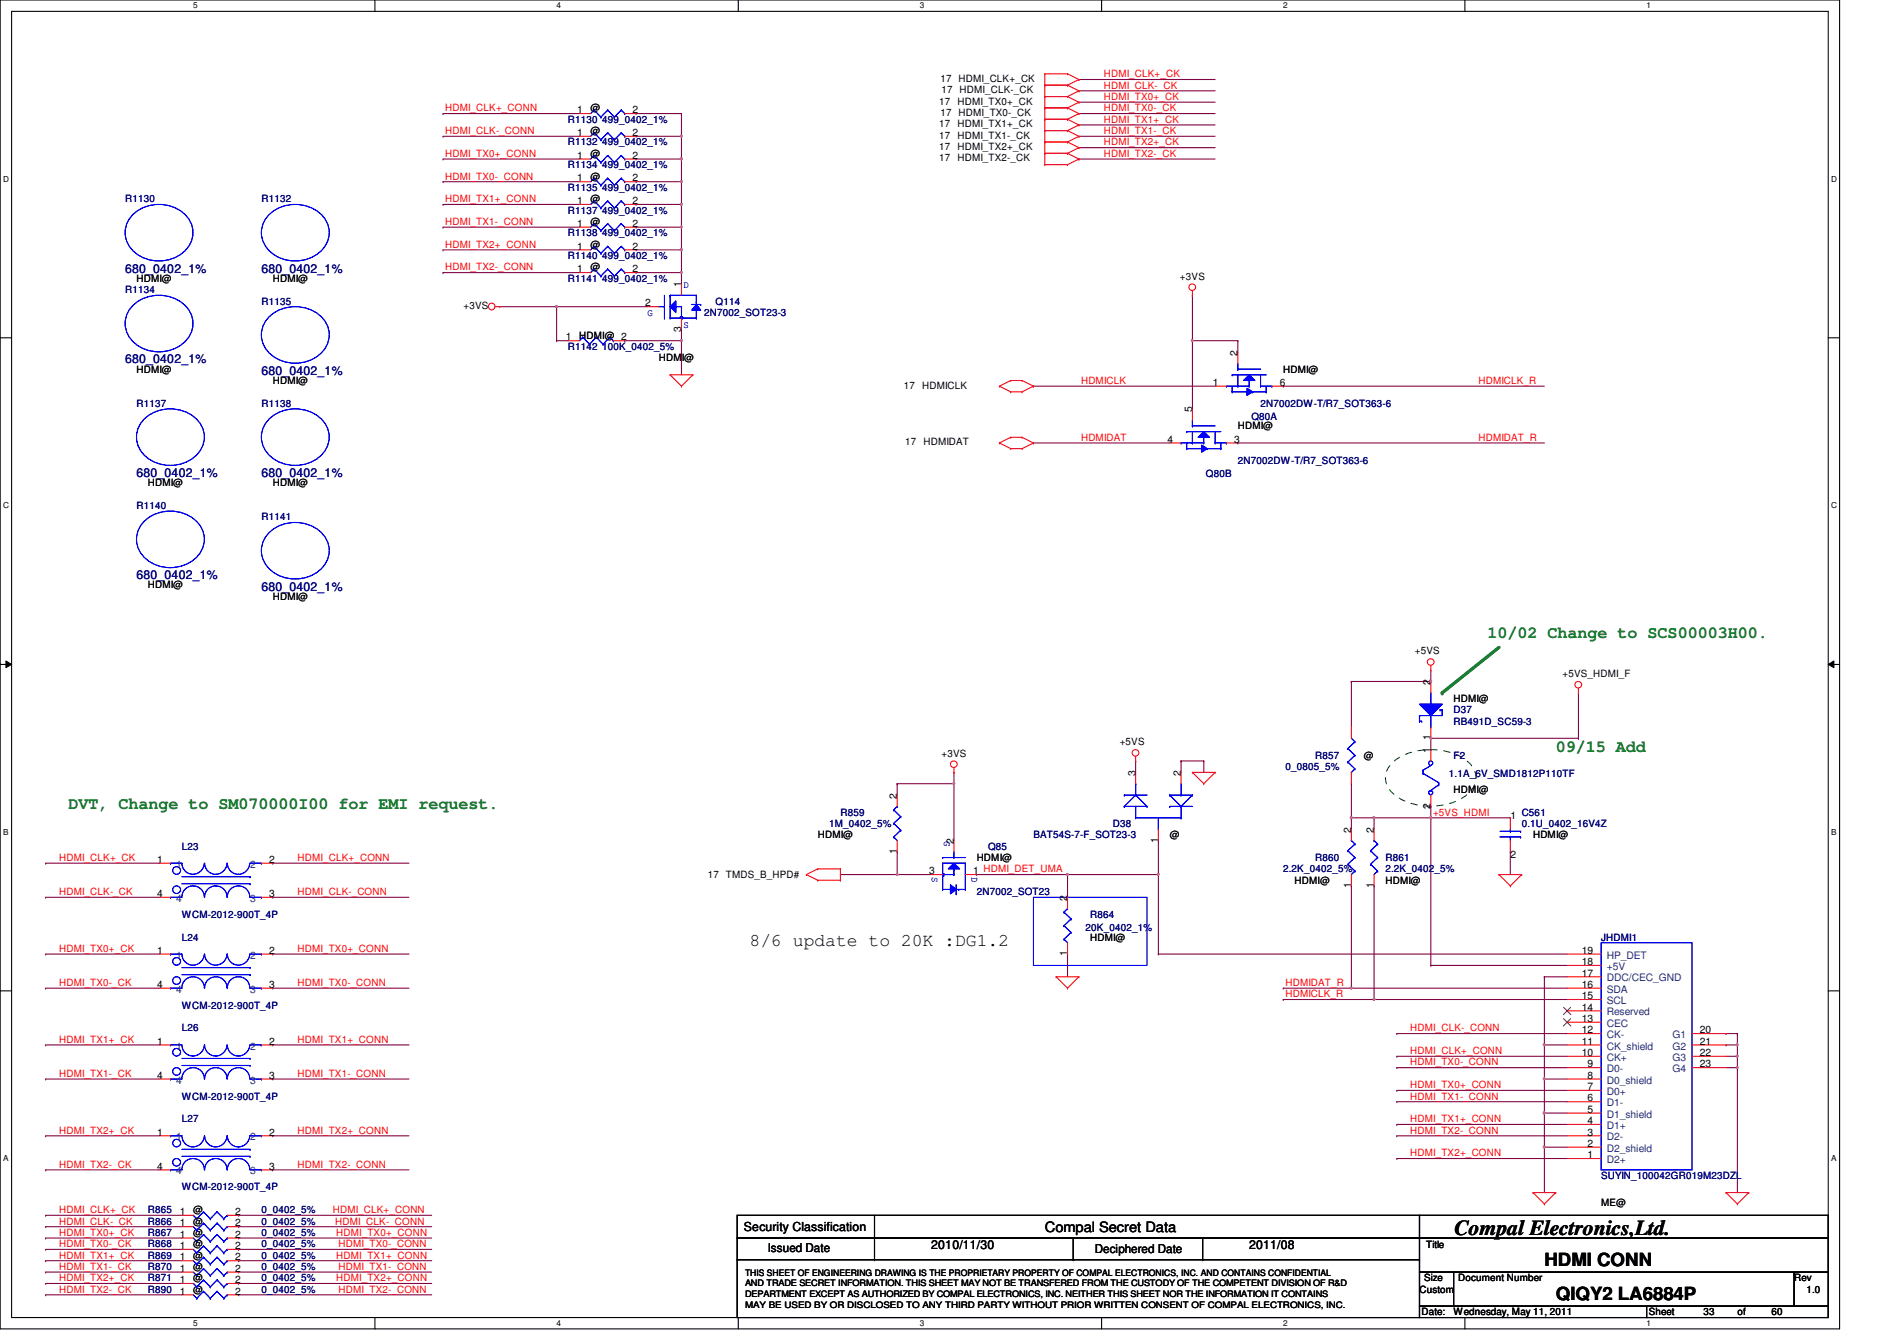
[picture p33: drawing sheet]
<svg xmlns="http://www.w3.org/2000/svg" width="297mm" height="210mm" viewBox="0 0 297 210" stroke-linecap="round" stroke-linejoin="round" font-family="sans-serif">
<defs><g id="words">
<text font-size="3.3" x="227.8" y="193.3">Compal Electronics,Ltd.</text>
<g font-size="2.8">
<text x="117.4" y="148">8/6 update to 20K :DG1.2</text>
<text x="241.8" y="198.2">HDMI CONN</text>
<text x="243.6" y="203.5">QIQY2 LA6884P</text>
</g>
<g font-size="2.6" fill="#008000">
<text x="232.9" y="99.9">10/02 Change to SCS00003H00.</text>
<text x="243.6" y="117.7">09/15 Add</text>
<text x="10.7" y="126.6">DVT, Change to SM070000I00 for EMI request.</text>
</g>
<text font-size="2.2" x="163.6" y="192.8">Compal Secret Data</text>
<g font-size="1.9" fill="#000080">
<text x="19.6" y="42.7">680_0402_1%</text>
<text x="40.9" y="42.7">680_0402_1%</text>
<text x="19.6" y="56.9">680_0402_1%</text>
<text x="40.9" y="58.7">680_0402_1%</text>
<text x="21.4" y="74.7">680_0402_1%</text>
<text x="40.9" y="74.7">680_0402_1%</text>
<text x="21.4" y="90.7">680_0402_1%</text>
<text x="40.9" y="92.4">680_0402_1%</text>
</g>
<g font-size="1.9">
<text x="116.5" y="192.7">Security Classification</text>
<text x="120.2" y="196">Issued Date</text>
<text x="145.8" y="195.6">2010/11/30</text>
<text x="171.4" y="196.2">Deciphered Date</text>
<text x="195.6" y="195.6">2011/08</text>
</g>
<g font-size="1.6" fill="#f00">
<text x="69.7" y="17.4">HDMI_CLK+_CONN</text>
<text x="172.8" y="13.9">HDMI_CLK-_CK</text>
<text x="172.8" y="15.7">HDMI_TX0+_CK</text>
<text x="172.8" y="17.4">HDMI_TX0-_CK</text>
<text x="172.8" y="12.1">HDMI_CLK+_CK</text>
<text x="69.7" y="21">HDMI_CLK-_CONN</text>
<text x="172.8" y="19.2">HDMI_TX1+_CK</text>
<text x="172.8" y="21">HDMI_TX1-_CK</text>
<text x="172.8" y="22.8">HDMI_TX2+_CK</text>
<text x="69.7" y="24.6">HDMI_TX0+_CONN</text>
<text x="69.7" y="28.1">HDMI_TX0-_CONN</text>
<text x="172.8" y="24.6">HDMI_TX2-_CK</text>
<text x="69.7" y="35.2">HDMI_TX1-_CONN</text>
<text x="69.7" y="31.7">HDMI_TX1+_CONN</text>
<text x="69.7" y="38.8">HDMI_TX2+_CONN</text>
<text x="69.7" y="42.3">HDMI_TX2-_CONN</text>
<text x="169.3" y="60.1">HDMICLK</text>
<text x="231.5" y="60.1">HDMICLK_R</text>
<text x="169.3" y="69">HDMIDAT</text>
<text x="231.5" y="69">HDMIDAT_R</text>
<text x="224.4" y="127.7">+5VS_HDMI</text>
<text x="9.3" y="134.8">HDMI_CLK+_CK</text>
<text x="46.6" y="134.8">HDMI_CLK+_CONN</text>
<text x="9.3" y="140.1">HDMI_CLK-_CK</text>
<text x="46.6" y="140.1">HDMI_CLK-_CONN</text>
<text x="9.3" y="149">HDMI_TX0+_CK</text>
<text x="46.6" y="149">HDMI_TX0+_CONN</text>
<text x="9.3" y="154.3">HDMI_TX0-_CK</text>
<text x="46.6" y="154.3">HDMI_TX0-_CONN</text>
<text x="201.3" y="154.3">HDMIDAT_R</text>
<text x="201.3" y="156.1">HDMICLK_R</text>
<text x="220.8" y="161.4">HDMI_CLK-_CONN</text>
<text x="9.3" y="163.2">HDMI_TX1+_CK</text>
<text x="46.6" y="163.2">HDMI_TX1+_CONN</text>
<text x="220.8" y="165">HDMI_CLK+_CONN</text>
<text x="220.8" y="166.8">HDMI_TX0-_CONN</text>
<text x="9.3" y="168.6">HDMI_TX1-_CK</text>
<text x="46.6" y="168.6">HDMI_TX1-_CONN</text>
<text x="220.8" y="170.3">HDMI_TX0+_CONN</text>
<text x="220.8" y="172.1">HDMI_TX1-_CONN</text>
<text x="9.3" y="177.4">HDMI_TX2+_CK</text>
<text x="46.6" y="177.4">HDMI_TX2+_CONN</text>
<text x="220.8" y="175.7">HDMI_TX1+_CONN</text>
<text x="220.8" y="177.4">HDMI_TX2-_CONN</text>
<text x="9.3" y="182.8">HDMI_TX2-_CK</text>
<text x="46.6" y="182.8">HDMI_TX2-_CONN</text>
<text x="220.8" y="181">HDMI_TX2+_CONN</text>
<text x="9.3" y="191.7">HDMI_CLK-_CK</text>
<text x="9.3" y="189.9">HDMI_CLK+_CK</text>
<text x="52.1" y="189.9">HDMI_CLK+_CONN</text>
<text x="52.5" y="191.7">HDMI_CLK-_CONN</text>
<text x="9.3" y="197">HDMI_TX1+_CK</text>
<text x="9.3" y="193.4">HDMI_TX0+_CK</text>
<text x="9.3" y="195.2">HDMI_TX0-_CK</text>
<text x="52.7" y="193.4">HDMI_TX0+_CONN</text>
<text x="52.7" y="197">HDMI_TX1+_CONN</text>
<text x="53" y="195.2">HDMI_TX0-_CONN</text>
<text x="9.3" y="202.3">HDMI_TX2-_CK</text>
<text x="9.3" y="198.8">HDMI_TX1-_CK</text>
<text x="9.3" y="200.6">HDMI_TX2+_CK</text>
<text x="52.7" y="200.6">HDMI_TX2+_CONN</text>
<text x="53" y="198.8">HDMI_TX1-_CONN</text>
<text x="53" y="202.3">HDMI_TX2-_CONN</text>
</g>
<g font-size="1.6">
<text x="90.4" y="17.7">1</text>
<text x="92.5" y="17.4">@</text>
<text x="99" y="17.7">2</text>
<text x="147.1" y="16.4">17</text>
<text x="147.3" y="12.8">17 HDMI_CLK+_CK</text>
<text x="147.4" y="14.6">17 HDMI_CLK-_CK</text>
<text x="149.9" y="16.4">HDMI_TX0+_CK</text>
<text x="90.4" y="21.3">1</text>
<text x="92.5" y="21">@</text>
<text x="99" y="21.3">2</text>
<text x="147.1" y="19.9">17</text>
<text x="147.1" y="21.7">17</text>
<text x="147.1" y="23.5">17</text>
<text x="147.3" y="18.2">17 HDMI_TX0-_CK</text>
<text x="149.9" y="19.9">HDMI_TX1+_CK</text>
<text x="149.9" y="21.7">HDMI_TX1-_CK</text>
<text x="149.9" y="23.5">HDMI_TX2+_CK</text>
<text x="90.4" y="28.4">1</text>
<text x="90.4" y="24.8">1</text>
<text x="92.5" y="28.1">@</text>
<text x="92.5" y="24.6">@</text>
<text x="99" y="28.4">2</text>
<text x="99" y="24.8">2</text>
<text x="147.1" y="25.3">17</text>
<text x="149.9" y="25.3">HDMI_TX2-_CK</text>
<text x="90.4" y="32">1</text>
<text x="90.4" y="35.5">1</text>
<text x="92.5" y="31.7">@</text>
<text x="92.5" y="35.2">@</text>
<text x="99" y="32">2</text>
<text x="99" y="35.5">2</text>
<text x="90.4" y="39.1">1</text>
<text x="92.5" y="38.8">@</text>
<text x="99" y="39.1">2</text>
<text x="21.4" y="44.1">HDMI@</text>
<text x="42.7" y="44.1">HDMI@</text>
<text x="90.4" y="42.6">1</text>
<text x="92.5" y="42.3">@</text>
<text x="99" y="42.6">2</text>
<text x="101" y="48">2</text>
<text x="106.7" y="45" transform="rotate(-90 106.7 45)">1</text>
<text x="184.8" y="43.8">+3VS</text>
<text x="72.6" y="48.4">+3VS</text>
<text x="88.6" y="53.3">1</text>
<text x="90.7" y="53">HDMI@ 2</text>
<text x="106.7" y="51.9" transform="rotate(-90 106.7 51.9)">3</text>
<text x="21.4" y="58.3">HDMI@</text>
<text x="103.2" y="56.6">HDMI@</text>
<text x="193.8" y="55.7" transform="rotate(-90 193.8 55.7)">2</text>
<text x="200.9" y="58.3">HDMI@</text>
<text x="42.7" y="60.1">HDMI@</text>
<text x="141.5" y="60.8">17 HDMICLK</text>
<text x="186.7" y="64.6" transform="rotate(-90 186.7 64.6)">5</text>
<text x="189.9" y="60.4">1</text>
<text x="200.4" y="60.4">6</text>
<text x="141.7" y="69.7">17</text>
<text x="144.6" y="69.7">HDMIDAT</text>
<text x="182.8" y="69.3">4</text>
<text x="193.3" y="69.3">3</text>
<text x="193.8" y="67.2">HDMI@</text>
<text x="23.2" y="76.1">HDMI@</text>
<text x="42.7" y="76.1">HDMI@</text>
<text x="23.2" y="92.1">HDMI@</text>
<text x="42.7" y="93.9">HDMI@</text>
<text x="221.6" y="102.4">+5VS</text>
<text x="224" y="107.2" transform="rotate(-90 224 107.2)">2</text>
<text x="244.7" y="106">+5VS_HDMI_F</text>
<text x="227.6" y="109.9">HDMI@</text>
<text x="147.4" y="118.4">+3VS</text>
<text x="175.3" y="116.7">+5VS</text>
<text x="213.6" y="118.8">@</text>
<text x="224" y="117.9" transform="rotate(-90 224 117.9)">1</text>
<text x="224" y="115.9" transform="rotate(-90 224 115.9)">1</text>
<text x="140.4" y="125" transform="rotate(-90 140.4 125)">2</text>
<text x="177.8" y="121.4" transform="rotate(-90 177.8 121.4)">3</text>
<text x="184.9" y="121.4" transform="rotate(-90 184.9 121.4)">2</text>
<text x="227.6" y="124.1">HDMI@</text>
<text x="128" y="131.2">HDMI@</text>
<text x="181.3" y="131.9" transform="rotate(-90 181.3 131.9)">1</text>
<text x="183.2" y="131.2">@</text>
<text x="211.6" y="130.3" transform="rotate(-90 211.6 130.3)">2</text>
<text x="215.1" y="130.3" transform="rotate(-90 215.1 130.3)">2</text>
<text x="224" y="126.6" transform="rotate(-90 224 126.6)">2</text>
<text x="236.5" y="128.2">1</text>
<text x="240" y="131.2">HDMI@</text>
<text x="24.6" y="135.1">1</text>
<text x="42.2" y="135.1">2</text>
<text x="110.8" y="137.4">17 TMDS_B_HPD#</text>
<text x="140.4" y="133.7" transform="rotate(-90 140.4 133.7)">1</text>
<text x="145.5" y="136.9">3</text>
<text x="149.3" y="132.1" transform="rotate(-90 149.3 132.1)">2</text>
<text x="152.4" y="136.9">1 HDMI_DET_UMA</text>
<text x="152.9" y="134.8">HDMI@</text>
<text x="236.5" y="134.2">2</text>
<text x="24.6" y="140.4">4</text>
<text x="42.2" y="140.4">3</text>
<text x="167.1" y="141" transform="rotate(-90 167.1 141)">2</text>
<text x="202.7" y="138.3">HDMI@</text>
<text x="211.6" y="139" transform="rotate(-90 211.6 139)">1</text>
<text x="215.1" y="139" transform="rotate(-90 215.1 139)">1</text>
<text x="216.9" y="138.3">HDMI@</text>
<text x="24.6" y="149.3">1</text>
<text x="42.2" y="149.3">2</text>
<text x="167.1" y="149.7" transform="rotate(-90 167.1 149.7)">1</text>
<text x="170.7" y="147.2">HDMI@</text>
<text x="247.7" y="149.3">19</text>
<text x="24.6" y="154.6">4</text>
<text x="42.2" y="154.6">3</text>
<text x="247.7" y="154.6">16</text>
<text x="247.7" y="152.9">17</text>
<text x="247.7" y="151.1">18</text>
<text x="247.7" y="161.7">12</text>
<text x="247.7" y="160">13</text>
<text x="247.7" y="158.2">14</text>
<text x="247.7" y="156.4">15</text>
<text x="266.2" y="161.7">20</text>
<text x="24.6" y="163.5">1</text>
<text x="42.2" y="163.5">2</text>
<text x="247.7" y="165.3">10</text>
<text x="247.7" y="163.5">11</text>
<text x="248.6" y="167.1">9</text>
<text x="266.2" y="163.5">21</text>
<text x="266.2" y="165.3">22</text>
<text x="266.2" y="167.1">23</text>
<text x="24.6" y="168.9">4</text>
<text x="42.2" y="168.9">3</text>
<text x="248.6" y="172.4">6</text>
<text x="248.6" y="170.6">7</text>
<text x="248.6" y="168.9">8</text>
<text x="24.6" y="177.7">1</text>
<text x="42.2" y="177.7">2</text>
<text x="248.6" y="179.5">2</text>
<text x="248.6" y="177.7">3</text>
<text x="248.6" y="176">4</text>
<text x="248.6" y="174.2">5</text>
<text x="24.6" y="183.1">4</text>
<text x="42.2" y="183.1">3</text>
<text x="248.6" y="181.3">1</text>
<text x="28.1" y="190.2">1</text>
<text x="28.1" y="192">1</text>
<text x="30.3" y="189.9">@</text>
<text x="30.3" y="191.7">@</text>
<text x="36.8" y="190.2">2</text>
<text x="36.8" y="192">2</text>
<text x="250.7" y="188.8">ME@</text>
<text x="28.1" y="193.7">1</text>
<text x="28.1" y="197.3">1</text>
<text x="28.1" y="195.5">1</text>
<text x="30.3" y="193.4">@</text>
<text x="30.3" y="197">@</text>
<text x="30.3" y="195.2">@</text>
<text x="36.8" y="193.7">2</text>
<text x="36.8" y="197.3">2</text>
<text x="36.8" y="195.5">2</text>
<text x="223.3" y="195.4">Title</text>
<text x="28.1" y="199.1">1</text>
<text x="28.1" y="202.6">1</text>
<text x="28.1" y="200.9">1</text>
<text x="30.3" y="198.8">@</text>
<text x="30.3" y="202.3">@</text>
<text x="30.3" y="200.6">@</text>
<text x="36.8" y="199.1">2</text>
<text x="36.8" y="202.6">2</text>
<text x="36.8" y="200.9">2</text>
<text x="222.3" y="202.3">Custom</text>
<text x="223" y="200.6">Size</text>
<text x="228.3" y="200.6">Document Number</text>
<text x="280.9" y="200.6">Rev</text>
<text x="282.9" y="202.3">1.0</text>
<text x="222.6" y="205.9">Date:</text>
<text x="227.6" y="205.9">Wednesday, May 11, 2011</text>
<text x="258.2" y="205.9">Sheet</text>
<text x="266.7" y="205.9">33</text>
<text x="272" y="205.9">of</text>
<text x="277.4" y="205.9">60</text>
</g>
<g font-size="1.6" fill="#000080">
<text x="88.9" y="22.8">R1132 499_0402_1%</text>
<text x="88.9" y="19.2">R1130 499_0402_1%</text>
<text x="88.9" y="29.9">R1135 499_0402_1%</text>
<text x="88.9" y="26.3">R1134 499_0402_1%</text>
<text x="19.6" y="31.7">R1130</text>
<text x="40.9" y="31.7">R1132</text>
<text x="88.9" y="33.4">R1137 499_0402_1%</text>
<text x="88.9" y="37">R1138 499_0402_1%</text>
<text x="88.9" y="40.6">R1140 499_0402_1%</text>
<text x="19.6" y="45.9">R1134</text>
<text x="40.9" y="47.7">R1135</text>
<text x="88.9" y="44.1">R1141 499_0402_1%</text>
<text x="112" y="47.7">Q114</text>
<text x="110.3" y="49.4">2N7002_SOT23-3</text>
<text x="88.9" y="54.8">R1142 100K_0402_5%</text>
<text x="21.4" y="63.7">R1137</text>
<text x="40.9" y="63.7">R1138</text>
<text x="195.9" y="65.8">Q80A</text>
<text x="197.4" y="63.7">2N7002DW-T/R7_SOT363-6</text>
<text x="188.8" y="74.7">Q80B</text>
<text x="193.8" y="72.6">2N7002DW-T/R7_SOT363-6</text>
<text x="21.4" y="79.7">R1140</text>
<text x="40.9" y="81.4">R1141</text>
<text x="227.6" y="111.7">D37</text>
<text x="227.6" y="113.4">RB491D_SC59-3</text>
<text x="205.9" y="118.8">R857</text>
<text x="227.6" y="118.8">F2</text>
<text x="201.3" y="120.6">0_0805_5%</text>
<text x="226.9" y="121.6">1.1A_6V_SMD1812P110TF</text>
<text x="129.8" y="129.4">1M_0402_5%</text>
<text x="131.6" y="127.7">R859</text>
<text x="161.8" y="131.2">BAT54S-7-F_SOT23-3</text>
<text x="174.3" y="129.4">D38</text>
<text x="238.3" y="127.7">C561</text>
<text x="238.3" y="129.4">0.1U_0402_16V4Z</text>
<text x="28.5" y="133">L23</text>
<text x="154.7" y="133">Q85</text>
<text x="200.9" y="136.6">2.2K_0402_5%</text>
<text x="205.9" y="134.8">R860</text>
<text x="216.9" y="134.8">R861</text>
<text x="216.9" y="136.6">2.2K_0402_5%</text>
<text x="28.5" y="143.7">WCM-2012-900T_4P</text>
<text x="152.9" y="140.1">2N7002_SOT23</text>
<text x="170.7" y="143.7">R864</text>
<text x="28.5" y="147.2">L24</text>
<text x="170" y="145.8">20K_0402_1%</text>
<text x="250.7" y="147.2">JHDMI1</text>
<text x="28.5" y="157.9">WCM-2012-900T_4P</text>
<text x="28.5" y="161.4">L26</text>
<text x="28.5" y="172.1">WCM-2012-900T_4P</text>
<text x="28.5" y="175.7">L27</text>
<text x="250.7" y="184.6">SUYIN_100042GR019M23DZL</text>
<text x="23.2" y="189.9">R865</text>
<text x="23.2" y="191.7">R866</text>
<text x="28.5" y="186.3">WCM-2012-900T_4P</text>
<text x="40.9" y="189.9">0_0402_5%</text>
<text x="40.9" y="191.7">0_0402_5%</text>
<text x="23.2" y="193.4">R867</text>
<text x="23.2" y="197">R869</text>
<text x="23.2" y="195.2">R868</text>
<text x="40.9" y="193.4">0_0402_5%</text>
<text x="40.9" y="197">0_0402_5%</text>
<text x="40.9" y="195.2">0_0402_5%</text>
<text x="23.2" y="198.8">R870</text>
<text x="23.2" y="202.3">R890</text>
<text x="23.2" y="200.6">R871</text>
<text x="40.9" y="198.8">0_0402_5%</text>
<text x="40.9" y="202.3">0_0402_5%</text>
<text x="40.9" y="200.6">0_0402_5%</text>
</g>
<g font-size="1.6" fill="#00f">
<text x="107" y="45.1">D</text>
<text x="101.4" y="49.4">G</text>
<text x="107" y="51.3">S</text>
<text x="147.9" y="131.6" transform="rotate(90 147.9 131.6)">G</text>
<text x="145.9" y="137.2" transform="rotate(90 145.9 137.2)">S</text>
<text x="152.1" y="137.2" transform="rotate(90 152.1 137.2)">D</text>
</g>
<g font-size="1.6" fill="#004080">
<text x="27.6" y="135.8">1</text>
<text x="39.2" y="135.8">2</text>
<text x="27.6" y="141.2">4</text>
<text x="39.2" y="141.2">3</text>
<text x="27.6" y="150.1">1</text>
<text x="27.6" y="155.4">4</text>
<text x="39.2" y="155.4">3</text>
<text x="39.2" y="150.1">2</text>
<text x="251.6" y="155.4">SDA</text>
<text x="251.6" y="153.6">DDC/CEC_GND</text>
<text x="251.6" y="151.8">+5V</text>
<text x="251.6" y="150.1">HP_DET</text>
<text x="251.6" y="160.7">CEC</text>
<text x="251.6" y="158.9">Reserved</text>
<text x="251.6" y="157.2">SCL</text>
<text x="27.6" y="164.3">1</text>
<text x="39.2" y="164.3">2</text>
<text x="251.6" y="167.8">D0-</text>
<text x="251.6" y="166.1">CK+</text>
<text x="251.6" y="164.3">CK_shield</text>
<text x="251.6" y="162.5">CK-</text>
<text x="261.9" y="162.5">G1</text>
<text x="261.9" y="164.3">G2</text>
<text x="261.9" y="166.1">G3</text>
<text x="261.9" y="167.8">G4</text>
<text x="27.6" y="169.6">4</text>
<text x="39.2" y="169.6">3</text>
<text x="251.6" y="173.2">D1-</text>
<text x="251.6" y="171.4">D0+</text>
<text x="251.6" y="169.6">D0_shield</text>
<text x="27.6" y="178.5">1</text>
<text x="39.2" y="178.5">2</text>
<text x="251.6" y="178.5">D2-</text>
<text x="251.6" y="176.7">D1+</text>
<text x="251.6" y="174.9">D1_shield</text>
<text x="27.6" y="183.8">4</text>
<text x="39.2" y="183.8">3</text>
<text x="251.6" y="182.1">D2+</text>
<text x="251.6" y="180.3">D2_shield</text>
</g>
<g font-size="1.4">
<text x="116.7" y="199.7">THIS SHEET OF ENGINEERING DRAWING IS THE PROPRIETARY PROPERTY OF COMPAL ELECTRONICS, INC. AND CONTAINS CONFIDENTIAL</text>
<text x="116.7" y="201.4">AND TRADE SECRET INFORMATION. THIS SHEET MAY NOT BE TRANSFERED FROM THE CUSTODY OF THE COMPETENT DIVISION OF R&amp;D</text>
<text x="116.7" y="203">DEPARTMENT EXCEPT AS AUTHORIZED BY COMPAL ELECTRONICS, INC. NEITHER THIS SHEET NOR THE INFORMATION IT CONTAINS</text>
<text x="116.7" y="204.7">MAY BE USED BY OR DISCLOSED TO ANY THIRD PARTY WITHOUT PRIOR WRITTEN CONSENT OF COMPAL ELECTRONICS, INC.</text>
</g>
<g font-size="1.3">
<text x="30.3" y="1.3">5</text>
<text x="87.2" y="1.3">4</text>
<text x="144" y="1.3">3</text>
<text x="200.9" y="1.3">2</text>
<text x="257.8" y="1.3">1</text>
<text x=".5" y="28.4">D</text>
<text x="286.7" y="28.4">D</text>
<text x=".5" y="79.5">C</text>
<text x="286.7" y="79.5">C</text>
<text x=".5" y="130.7">B</text>
<text x="286.7" y="130.7">B</text>
<text x=".5" y="181.8">A</text>
<text x="286.7" y="181.8">A</text>
<text x="30.3" y="207.5">5</text>
<text x="87.2" y="207.5">4</text>
<text x="144" y="207.5">3</text>
<text x="200.9" y="207.5">2</text>
<text x="257.8" y="207.5">1</text>
</g>
</g></defs>
<path d="M0 0h288.1v208h-288.1zM1.8 1.8h284.5v204.4h-284.5z" fill="none" stroke="#000" stroke-width=".17"/>
<g fill="#fff">
<path d="M30.3 .2h.6v1.4h-.6z"/>
<path d="M30.3 206.4h.6v1.4h-.6z"/>
</g>
<path d="M58.7 0v1.8M58.7 206.2v1.8" fill="none" stroke="#000" stroke-width=".17"/>
<g fill="#fff">
<path d="M87.2 .2h.6v1.4h-.6z"/>
<path d="M87.2 206.4h.6v1.4h-.6z"/>
</g>
<path d="M115.6 0v1.8M115.6 206.2v1.8" fill="none" stroke="#000" stroke-width=".17"/>
<g fill="#fff">
<path d="M144 .2h.7v1.4h-.7z"/>
<path d="M144 206.4h.7v1.4h-.7z"/>
</g>
<path d="M172.5 0v1.8M172.5 206.2v1.8" fill="none" stroke="#000" stroke-width=".17"/>
<g fill="#fff">
<path d="M200.9 .2h.7v1.4h-.7z"/>
<path d="M200.9 206.4h.7v1.4h-.7z"/>
</g>
<path d="M229.4 0v1.8M229.4 206.2v1.8" fill="none" stroke="#000" stroke-width=".17"/>
<g fill="#fff">
<path d="M257.8 .2h.7v1.4h-.7z"/>
<path d="M257.8 206.4h.7v1.4h-.7z"/>
<path d="M.5 27.3h.9v1.4h-.9z"/>
<path d="M286.7 27.3h.9v1.4h-.9z"/>
<path d="M.5 78.4h.9v1.4h-.9z"/>
<path d="M286.7 78.4h.9v1.4h-.9z"/>
</g>
<path d="M0 52.9h1.8M286.3 52.9h1.8" fill="none" stroke="#000" stroke-width=".17"/>
<g fill="#fff">
<path d="M.5 129.5h.8v1.4h-.8z"/>
<path d="M286.7 129.5h.8v1.4h-.8z"/>
</g>
<path d="M0 104h1.8M286.3 104h1.8" fill="none" stroke="#000" stroke-width=".17"/>
<path d="M.9 103.5l.9 .5-.9 .5zM286.3 104l.9-.5v1z" fill="#000"/>
<path d="M.9 103.5l.9 .5-.9 .5zM286.3 104l.9-.5v1z" fill="none" stroke="#000" stroke-width=".16"/>
<g fill="#fff">
<path d="M.5 180.6h.8v1.4h-.8z"/>
<path d="M286.7 180.6h.8v1.4h-.8z"/>
</g>
<path d="M0 155.1h1.8M286.3 155.1h1.8" fill="none" stroke="#000" stroke-width=".17"/>
<path d="M211.6 154.7h.1M211.6 154.7h33.8" fill="none" stroke="#800040" stroke-width=".17"/>
<path d="M211.5 154.5h.2v.2h-.2z" fill-rule="evenodd" fill="#f0f"/>
<path d="M211.5 154.5h.2v.2h-.2z" fill="none" stroke="#f0f" stroke-width=".17"/>
<path d="M215.2 138.7h.1M215.2 128h.1M215.2 128v1.8M215.2 138.7v17.8M224 128h.1M224 128v23.1" fill="none" stroke="#800040" stroke-width=".17"/>
<path d="M215 127.9h.2v.2h-.2z" fill-rule="evenodd" fill="#f0f"/>
<path d="M215 127.9h.2v.2h-.2z" fill="none" stroke="#f0f" stroke-width=".17"/>
<path d="M215.2 128h.1M215.2 128h8.8M224 151.1h.1M224 151.1h21.4" fill="none" stroke="#800040" stroke-width=".17"/>
<path d="M223.9 127.9h.2v.2h-.2z" fill-rule="evenodd" fill="#f0f"/>
<path d="M223.9 127.9h.2v.2h-.2z" fill="none" stroke="#f0f" stroke-width=".17"/>
<path d="M224 106.7h.1M224 104.9v1.8M211.6 128h.1M211.6 128v1.8" fill="none" stroke="#800040" stroke-width=".17"/>
<path d="M223.9 106.5h.2v.2h-.2z" fill-rule="evenodd" fill="#f0f"/>
<path d="M223.9 106.5h.2v.2h-.2z" fill="none" stroke="#f0f" stroke-width=".17"/>
<path d="M211.6 128h.1M211.6 128h3.6" fill="none" stroke="#800040" stroke-width=".17"/>
<path d="M211.5 127.9h.2v.2h-.2z" fill-rule="evenodd" fill="#f0f"/>
<path d="M211.5 127.9h.2v.2h-.2z" fill="none" stroke="#f0f" stroke-width=".17"/>
<g fill="none" stroke="#800040" stroke-width=".17">
<path d="M211.6 106.7h.1M211.6 106.7v7.1M7.2 135.1h.1M7.2 135.1h17.7M42.7 135.1h.1M42.7 135.1h21.3M181.4 136.9h.1M181.4 136.9v12.4M211.6 122.7h.1M211.6 138.7h.1M211.6 122.7v5.3M211.6 138.7v16h-10.7"/>
<path d="M236.5 133.3h.1M236.5 133.3v3.6M7.2 140.5h.1M7.2 149.3h.1M7.2 154.7h.1M7.2 149.3h17.7M7.2 154.7h17.7M7.2 140.5h17.7M42.7 149.3h.1M42.7 154.7h.1M42.7 140.5h.1M42.7 149.3h21.3"/>
<path d="M42.7 154.7h21.3M42.7 140.5h21.3M200.9 154.7h.1M215.2 156.5h.1M215.2 156.5h30.2M7.2 163.6h.1M7.2 168.9h.1M7.2 177.8h.1M7.2 168.9h17.7M7.2 163.6h17.7M7.2 177.8h17.7M42.7 168.9h.1"/>
<path d="M42.7 163.6h.1M42.7 177.8h.1M42.7 168.9h21.3M42.7 163.6h21.3M42.7 177.8h21.3M7.2 183.1h.1M7.2 197.3h.1M7.2 199.1h.1M7.2 192h.1M7.2 193.8h.1M7.2 195.6h.1M7.2 190.2h.1"/>
<path d="M7.2 183.1h17.7M7.2 199.1h21.3M7.2 193.8h21.3M7.2 195.6h21.3M7.2 190.2h21.3M7.2 197.3h21.3M7.2 192h21.3M37.4 199.1h.1M37.4 193.8h.1M37.4 195.6h.1M37.4 190.2h.1M37.4 197.3h.1"/>
<path d="M37.4 192h.1M37.4 199.1h30.2M37.4 193.8h30.2M37.4 195.6h30.2M37.4 190.2h30.2M37.4 197.3h30.2M37.4 192h30.2M42.7 183.1h.1M42.7 183.1h21.3M7.2 202.7h.1M7.2 200.9h.1M7.2 200.9h21.3"/>
<path d="M7.2 202.7h21.3M37.4 200.9h.1M37.4 202.7h.1M37.4 200.9h30.2M37.4 202.7h30.2"/>
</g>
<path d="M215 156.3h.2v.2h-.2z" fill-rule="evenodd" fill="#f0f"/>
<path d="M215 156.3h.2v.2h-.2z" fill="none" stroke="#f0f" stroke-width=".17"/>
<g fill="none" stroke="#800040" stroke-width=".17">
<path d="M200.9 156.5h.1M200.9 156.5h14.3M218.7 161.8h.1M218.7 165.3h.1M218.7 167.1h.1M218.7 170.7h.1M218.7 172.5h.1M218.7 176h.1M218.7 177.8h.1M218.7 161.8h26.7M218.7 165.3h26.7M218.7 167.1h26.7"/>
<path d="M218.7 170.7h26.7M218.7 172.5h26.7M218.7 176h26.7M218.7 177.8h26.7M241.8 163.6h.1M241.8 163.6h3.6M241.8 163.6v5.3M218.7 181.3h.1M218.7 181.3h26.7"/>
</g>
<path d="M241.7 163.4h.2v.2h-.2z" fill-rule="evenodd" fill="#f0f"/>
<path d="M241.7 163.4h.2v.2h-.2z" fill="none" stroke="#f0f" stroke-width=".17"/>
<path d="M241.8 168.9h.1M241.8 168.9h3.6M241.8 168.9v5.3" fill="none" stroke="#800040" stroke-width=".17"/>
<path d="M241.7 174.1h.2v.2h-.2z" fill-rule="evenodd" fill="#f0f"/>
<path d="M241.7 174.1h.2v.2h-.2z" fill="none" stroke="#f0f" stroke-width=".17"/>
<path d="M241.7 168.8h.2v.2h-.2z" fill-rule="evenodd" fill="#f0f"/>
<path d="M241.7 168.8h.2v.2h-.2z" fill="none" stroke="#f0f" stroke-width=".17"/>
<path d="M241.8 174.2h.1M241.8 179.6h.1M241.8 174.2h3.6M241.8 179.6v7.1" fill="none" stroke="#800040" stroke-width=".17"/>
<path d="M241.7 179.4h.2v.2h-.2z" fill-rule="evenodd" fill="#f0f"/>
<path d="M241.7 179.4h.2v.2h-.2z" fill="none" stroke="#f0f" stroke-width=".17"/>
<path d="M241.8 152.9h.1M241.8 152.9h3.6M241.8 152.9v10.7M241.8 179.6h.1M241.8 174.2h.1M241.8 179.6h3.6M241.8 174.2v5.4" fill="none" stroke="#800040" stroke-width=".17"/>
<path d="M241.7 174.1h.2v.2h-.2z" fill-rule="evenodd" fill="#f0f"/>
<path d="M241.7 174.1h.2v.2h-.2z" fill="none" stroke="#f0f" stroke-width=".17"/>
<path d="M270.3 161.8h.1M270.3 163.6h.1M270.3 161.8h1.8M272.1 161.8h.1M272.1 167.1h.1M272.1 161.8v1.8h-1.8M272.1 167.1v19.6" fill="none" stroke="#800040" stroke-width=".17"/>
<path d="M271.9 167h.2v.2h-.2z" fill-rule="evenodd" fill="#f0f"/>
<path d="M271.9 167h.2v.2h-.2z" fill="none" stroke="#f0f" stroke-width=".17"/>
<path d="M167.2 136.9h.1M167.2 136.9h14.2" fill="none" stroke="#800040" stroke-width=".17"/>
<path d="M167 136.8h.2v.2h-.2z" fill-rule="evenodd" fill="#f0f"/>
<path d="M167 136.8h.2v.2h-.2z" fill="none" stroke="#f0f" stroke-width=".17"/>
<path d="M140.5 136.9h.1M140.5 136.9h5.3M181.4 149.3h.1M181.4 149.3h64" fill="none" stroke="#800040" stroke-width=".17"/>
<path d="M140.4 136.8h.2v.2h-.2z" fill-rule="evenodd" fill="#f0f"/>
<path d="M140.4 136.8h.2v.2h-.2z" fill="none" stroke="#f0f" stroke-width=".17"/>
<path d="M140.5 133.3h.1M140.5 122.7h.1M140.5 133.3v3.6M140.5 122.7h8.9M149.4 122.7h.1M149.4 122.7v8.9" fill="none" stroke="#800040" stroke-width=".17"/>
<path d="M149.2 122.5h.3v.2h-.3z" fill-rule="evenodd" fill="#f0f"/>
<path d="M149.2 122.5h.3v.2h-.3z" fill="none" stroke="#f0f" stroke-width=".17"/>
<g fill="none" stroke="#800040" stroke-width=".17">
<path d="M168.9 19.6h.1M168.9 14.2h.1M168.9 16h.1M168.9 17.8h.1M168.9 12.4h.1M168.9 19.6h21.4M168.9 14.2h21.4M168.9 16h21.4M168.9 17.8h21.4M168.9 12.4h21.4M106.7 39.1h.1M106.7 39.1v3.6"/>
<path d="M168.9 24.9h.1M168.9 21.3h.1M168.9 23.1h.1M168.9 24.9h21.4M168.9 21.3h21.4M168.9 23.1h21.4M131.6 136.9h.1M131.6 136.9h8.9M140.5 122.7h.1M140.5 122.7v1.7M149.4 120.9h.1M149.4 120.9v1.8"/>
<path d="M152.9 136.9h.1M152.9 136.9h14.3M167.2 136.9h.1M167.2 136.9v3.6M167.2 149.3h.1M167.2 149.3v3.6"/>
</g>
<path d="M106.6 39h.2v.2h-.2z" fill-rule="evenodd" fill="#f0f"/>
<path d="M106.6 39h.2v.2h-.2z" fill="none" stroke="#f0f" stroke-width=".17"/>
<path d="M87.2 48h.1M87.2 48h14.2" fill="none" stroke="#800040" stroke-width=".17"/>
<path d="M87 47.9h.2v.2h-.2z" fill-rule="evenodd" fill="#f0f"/>
<path d="M87 47.9h.2v.2h-.2z" fill="none" stroke="#f0f" stroke-width=".17"/>
<path d="M99.6 24.9h.1M99.6 24.9h7.1" fill="none" stroke="#800040" stroke-width=".17"/>
<path d="M106.6 24.8h.2v.2h-.2z" fill-rule="evenodd" fill="#f0f"/>
<path d="M106.6 24.8h.2v.2h-.2z" fill="none" stroke="#f0f" stroke-width=".17"/>
<path d="M99.6 39.1h.1M99.6 39.1h7.1" fill="none" stroke="#800040" stroke-width=".17"/>
<path d="M106.6 39h.2v.2h-.2z" fill-rule="evenodd" fill="#f0f"/>
<path d="M106.6 39h.2v.2h-.2z" fill="none" stroke="#f0f" stroke-width=".17"/>
<path d="M106.7 17.8h.1M106.7 17.8v3.5M106.7 35.6h.1M106.7 32h.1M106.7 32v7.1" fill="none" stroke="#800040" stroke-width=".17"/>
<path d="M106.6 31.9h.2v.2h-.2z" fill-rule="evenodd" fill="#f0f"/>
<path d="M106.6 31.9h.2v.2h-.2z" fill="none" stroke="#f0f" stroke-width=".17"/>
<path d="M106.7 24.9h.1M106.7 24.9v3.5" fill="none" stroke="#800040" stroke-width=".17"/>
<path d="M106.6 24.8h.2v.2h-.2z" fill-rule="evenodd" fill="#f0f"/>
<path d="M106.6 24.8h.2v.2h-.2z" fill="none" stroke="#f0f" stroke-width=".17"/>
<path d="M106.7 42.7h.1M106.7 53.3h.1M106.7 42.7v1.7M106.7 53.3v5.4" fill="none" stroke="#800040" stroke-width=".17"/>
<path d="M106.6 53.2h.2v.2h-.2z" fill-rule="evenodd" fill="#f0f"/>
<path d="M106.6 53.2h.2v.2h-.2z" fill="none" stroke="#f0f" stroke-width=".17"/>
<path d="M99.6 28.4h.1M99.6 28.4h7.1M106.7 21.3h.1M106.7 21.3v3.6M99.6 42.7h.1M99.6 42.7h7.1" fill="none" stroke="#800040" stroke-width=".17"/>
<path d="M106.6 42.5h.2v.2h-.2z" fill-rule="evenodd" fill="#f0f"/>
<path d="M106.6 42.5h.2v.2h-.2z" fill="none" stroke="#f0f" stroke-width=".17"/>
<path d="M99.6 17.8h.1M99.6 17.8h7.1M99.6 32h.1M106.7 28.4h.1M106.7 28.4v3.6h-7.1" fill="none" stroke="#800040" stroke-width=".17"/>
<path d="M106.6 28.3h.2v.2h-.2z" fill-rule="evenodd" fill="#f0f"/>
<path d="M106.6 28.3h.2v.2h-.2z" fill="none" stroke="#f0f" stroke-width=".17"/>
<path d="M99.6 21.3h.1M99.6 21.3h7.1" fill="none" stroke="#800040" stroke-width=".17"/>
<path d="M106.6 21.2h.2v.2h-.2z" fill-rule="evenodd" fill="#f0f"/>
<path d="M106.6 21.2h.2v.2h-.2z" fill="none" stroke="#f0f" stroke-width=".17"/>
<path d="M99.6 35.6h.1M99.6 35.6h7.1" fill="none" stroke="#800040" stroke-width=".17"/>
<path d="M106.6 35.4h.2v.2h-.2z" fill-rule="evenodd" fill="#f0f"/>
<path d="M106.6 35.4h.2v.2h-.2z" fill="none" stroke="#f0f" stroke-width=".17"/>
<g fill="none" stroke="#800040" stroke-width=".17">
<path d="M69.4 17.8h.1M69.4 17.8h21.3M69.4 35.6h.1M69.4 39.1h.1M69.4 24.9h.1M69.4 28.4h.1M69.4 32h.1M69.4 21.3h.1M69.4 35.6h21.3M69.4 39.1h21.3M69.4 24.9h21.3M69.4 28.4h21.3"/>
<path d="M69.4 32h21.3M69.4 21.3h21.3M69.4 42.7h.1M69.4 42.7h21.3M87.2 53.3h.1M87.2 48h.1M87.2 53.3h1.7M87.2 48v5.3M97.8 53.3h.1M106.7 51.6h.1M106.7 51.6v1.7h-8.9M186.7 53.3h.1"/>
<path d="M186.7 53.3h7.1M186.7 53.3v10.7M193.8 53.3h.1M193.8 53.3v1.8M161.8 69.3h.1M161.8 69.3h21.4M193.8 69.3h.1M193.8 69.3h48"/>
</g>
<path d="M186.6 53.2h.2v.2h-.2z" fill-rule="evenodd" fill="#f0f"/>
<path d="M186.6 53.2h.2v.2h-.2z" fill="none" stroke="#f0f" stroke-width=".17"/>
<g fill="none" stroke="#800040" stroke-width=".17">
<path d="M78.3 48h8.9M87.2 48h.1M186.7 46.2h.1M186.7 46.2v7.1M161.8 60.4h.1M161.8 60.4h28.5M200.9 60.4h.1M200.9 60.4h40.9M177.8 119.1h.1M177.8 119.1v1.8M184.9 119.1h.1M184.9 119.1v1.8"/>
<path d="M188.5 119.1h.1M188.5 119.1v1.8M181.4 131.6h.1M181.4 131.6v5.3"/>
</g>
<path d="M181.2 136.8h.3v.2h-.3z" fill-rule="evenodd" fill="#f0f"/>
<path d="M181.2 136.8h.3v.2h-.3z" fill="none" stroke="#f0f" stroke-width=".17"/>
<path d="M184.9 119.1h.1M184.9 119.1h3.6M270.3 165.3h1.8M272.1 165.3h.1M272.1 163.6h.1M272.1 163.6v1.7" fill="none" stroke="#800040" stroke-width=".17"/>
<path d="M271.9 163.4h.2v.2h-.2z" fill-rule="evenodd" fill="#f0f"/>
<path d="M271.9 163.4h.2v.2h-.2z" fill="none" stroke="#f0f" stroke-width=".17"/>
<path d="M270.3 167.1h1.8M272.1 167.1h.1M272.1 165.3h.1M272.1 165.3v1.8" fill="none" stroke="#800040" stroke-width=".17"/>
<path d="M271.9 165.2h.2v.2h-.2z" fill-rule="evenodd" fill="#f0f"/>
<path d="M271.9 165.2h.2v.2h-.2z" fill="none" stroke="#f0f" stroke-width=".17"/>
<path d="M211.6 106.7h.1M211.6 106.7h12.4M224 117.3h.1M247.2 115.6h.1M247.2 115.6h-23.2v1.7M224 126.2h.1M224 126.2v1.8h12.5M236.5 128h.1" fill="none" stroke="#800040" stroke-width=".17"/>
<path d="M223.9 115.4h.2v.2h-.2z" fill-rule="evenodd" fill="#f0f"/>
<path d="M223.9 115.4h.2v.2h-.2z" fill="none" stroke="#f0f" stroke-width=".17"/>
<path d="M247.2 115.6h.1M247.2 108.4v7.2" fill="none" stroke="#800040" stroke-width=".17"/>
<g fill="none" stroke="#f00" stroke-width=".17">
<path d="M163.6 18.7h.1M163.6 11.6h.1M163.6 13.3h.1M163.6 15.1h.1M163.6 16.9h.1M163.6 18.7h3.6M163.6 11.6v14.2M163.6 11.6h3.6M163.6 13.3h3.6M163.6 15.1h3.6M163.6 16.9h3.6M167.2 18.7h.1"/>
<path d="M167.2 11.6h.1M167.2 13.3h.1M167.2 15.1h.1M167.2 16.9h.1M167.2 18.7l1.7 .9M167.2 11.6l1.7 .8M167.2 13.3l1.7 .9M167.2 15.1l1.7 .9M167.2 16.9l1.7 .9M168.9 19.6h.1M168.9 12.4h.1M168.9 14.2h.1"/>
<path d="M168.9 16h.1M168.9 17.8h.1M168.9 19.6l-1.7 .8M168.9 12.4l-1.7 .9M168.9 14.2l-1.7 .9M168.9 16l-1.7 .9M168.9 17.8l-1.7 .9M163.6 20.4h.1M163.6 22.2h.1M163.6 24h.1M163.6 25.8h.1M163.6 20.4h3.6"/>
<path d="M163.6 22.2h3.6M163.6 24h3.6M163.6 25.8h3.6M167.2 20.4h.1M167.2 22.2h.1M167.2 24h.1M167.2 25.8h.1M167.2 20.4l1.7 .9M167.2 22.2l1.7 .9M167.2 24l1.7 .9M168.9 21.3h.1M168.9 23.1h.1"/>
<path d="M168.9 24.9h.1M168.9 21.3l-1.7 .9M168.9 23.1l-1.7 .9M168.9 24.9l-1.7 .9M77.5 48h.8M78.3 48h.1M104.9 58.7h.1M104.9 58.7h3.6M104.9 58.7l1.8 1.7M108.5 58.7h.1M108.5 58.7l-1.8 1.7M158.3 59.6h.1"/>
<path d="M158.3 59.6h1.7M158.3 59.6l-1.8 .8M160 59.6h.1M160 59.6l1.8 .8M186.7 46.2h.1M186.7 45.5v.7M106.7 60.4h.1M156.5 69.3h.1M156.5 60.4h.1M156.5 69.3l1.8 .9M156.5 60.4l1.8 .9M158.3 70.2h.1"/>
<path d="M158.3 68.4h.1M158.3 61.3h.1M158.3 70.2h1.7M158.3 68.4h1.7M158.3 68.4l-1.8 .9M158.3 61.3h1.7M160 70.2h.1M160 68.4h.1M160 61.3h.1M160 68.4l1.8 .9M161.8 69.3h.1M161.8 60.4h.1"/>
<path d="M161.8 69.3l-1.8 .9M161.8 60.4l-1.8 .9M177.8 119.1h.1M177.8 118.4v.7M224 104.9h.1M224 104.2v.7M247.2 108.4h.1M247.2 107.7v.7M126.3 136.9h.1M126.3 136.9l1.7 .9M128 136h.1M128 137.8h.1"/>
<path d="M128 136h3.6M128 136l-1.7 .9M128 137.8h3.6M131.6 137.8h.1M131.6 136h.1M131.6 136v1.8M149.4 120.9h.1M149.4 120.2v.7M186.7 120.9h.1M186.7 120.9h3.6M186.7 120.9l1.8 1.8M188.5 122.7h.1"/>
<path d="M190.3 120.9h.1M190.3 120.9l-1.8 1.8M234.7 136.9h.1M234.7 136.9h3.6M234.7 136.9l1.8 1.8M236.5 138.7h.1M238.3 136.9h.1M238.3 136.9l-1.8 1.8M165.4 152.9h.1M165.4 152.9h3.5M165.4 152.9l1.8 1.8M167.2 154.7h.1"/>
<path d="M168.9 152.9h.1M168.9 152.9l-1.7 1.8M240 186.7h.1M240 186.7h3.6M240 186.7l1.8 1.8M241.8 188.5h.1M243.6 186.7h.1M243.6 186.7l-1.8 1.8M270.3 186.7h.1M270.3 186.7h3.5M270.3 186.7l1.8 1.8M272.1 188.5h.1"/>
<path d="M273.8 186.7h.1M273.8 186.7l-1.7 1.8"/>
<circle cx="77" cy="48" r=".52"/>
<circle cx="186.7" cy="44.9" r=".52"/>
<circle cx="149.4" cy="119.6" r=".52"/>
<circle cx="177.8" cy="117.8" r=".52"/>
<circle cx="224" cy="103.6" r=".52"/>
<circle cx="247.1" cy="107.2" r=".52"/>
</g>
<g fill="none" stroke="#000" stroke-width=".17">
<path d="M115.4 190.2h106.9v3.6h-106.9zM115.4 193.8h106.9v3.4h-106.9zM115.4 197.2h106.9v9h-106.9zM136.9 193.8h.1M136.9 197.2h.1M136.9 190.2v7M168 197.2h.1M168 193.8v3.4M188.3 197.2h.1M188.3 193.8v3.4M222.3 190.2h64v3.6h-64zM222.3 193.8h64v5.3h-64z"/>
<path d="M222.3 199.1h5.3v5.4h-5.3zM227.6 199.1h53.3v5.4h-53.3zM280.9 199.1h5.4v5.4h-5.4zM222.3 204.5h35.5v1.7h-35.5zM257.8 204.5h28.5v1.7h-28.5z"/>
</g>
<path d="M161.8 140.5h17.8v10.6h-17.8z" fill="none" stroke="#00f" stroke-width=".17"/>
<path d="M218.3 119.1a10.1 10.1 0 0 1 11.4 0 3.2 3.2 0 0 1 0 5.3 9.9 9.9 0 0 1-11.4 0 3.2 3.2 0 0 1 0-5.3z" fill="none" stroke="#004000" stroke-width=".16" stroke-dasharray="1 1 1 1 1 1 1 1"/>
<path d="M234.7 101.3l-8.9 7.1" fill="none" stroke="#008000" stroke-width=".51"/>
<circle cx="225.8" cy="108.4" r=".25" fill="#008000"/>
<g fill="none" stroke="#00f" stroke-width=".17">
<path d="M93 17.2h.1M93 17.2l-.5 .6M93 17.2l1.1 1.1M94.1 18.3h.1M95.2 17.2h.1M95.2 17.2l-1.1 1.1M95.2 17.2l1 1.1M96.2 18.3h.1M97.3 17.2h.1M97.3 17.2l-1.1 1.1M97.3 17.2l.5 .6M97.8 17.8h.1"/>
<path d="M20.8 33.6a6 6 0 0 1 8.7 .6 4 4 0 0 1-1.9 6 5.7 5.7 0 0 1-7.7-2.2 3.9 3.9 0 0 1 .9-4.4zM93 31.5h.1M93 27.9h.1M93 35h.1M93 24.3h.1M93 20.8h.1M93 38.6h.1M93 31.5l-.5 .5M93 31.5l1.1 1.1M93 27.9l-.5 .5M93 27.9l1.1 1.1M93 35l-.5 .6"/>
<path d="M93 35l1.1 1.1M93 24.3l-.5 .6M93 24.3l1.1 1.1M93 20.8l-.5 .5M93 20.8l1.1 1.1M93 38.6l-.5 .5M93 38.6l1.1 1.1M94.1 32.6h.1M94.1 29h.1M94.1 36.1h.1M94.1 25.4h.1M94.1 21.9h.1"/>
<path d="M94.1 39.7h.1M95.2 31.5h.1M95.2 27.9h.1M95.2 35h.1M95.2 24.3h.1M95.2 20.8h.1M95.2 38.6h.1M95.2 31.5l-1.1 1.1M95.2 31.5l1 1.1M95.2 27.9l-1.1 1.1M95.2 27.9l1 1.1M95.2 35l-1.1 1.1"/>
<path d="M95.2 35l1 1.1M95.2 24.3l-1.1 1.1M95.2 24.3l1 1.1M95.2 20.8l-1.1 1.1M95.2 20.8l1 1.1M95.2 38.6l-1.1 1.1M95.2 38.6l1 1.1M96.2 32.6h.1M96.2 29h.1M96.2 36.1h.1M96.2 25.4h.1M96.2 21.9h.1"/>
<path d="M96.2 39.7h.1M97.3 31.5h.1M97.3 27.9h.1M97.3 35h.1M97.3 24.3h.1M97.3 20.8h.1M97.3 38.6h.1M97.3 31.5l-1.1 1.1M97.3 31.5l.5 .5M97.3 27.9l-1.1 1.1M97.3 27.9l.5 .5M97.3 35l-1.1 1.1"/>
<path d="M97.3 35l.5 .6M97.3 24.3l-1.1 1.1M97.3 24.3l.5 .6M97.3 20.8l-1.1 1.1M97.3 20.8l.5 .5M97.3 38.6l-1.1 1.1M97.3 38.6l.5 .5M97.8 32h.1M97.8 28.4h.1M97.8 35.6h.1M97.8 24.9h.1M97.8 21.3h.1"/>
<path d="M97.8 39.1h.1M20.8 47.8a6 6 0 0 1 8.7 .6 4 4 0 0 1-1.9 6.1 5.7 5.7 0 0 1-7.7-2.3 3.9 3.9 0 0 1 .9-4.4zM42.2 65.6a6 6 0 0 1 8.6 .6 4 4 0 0 1-1.9 6 5.7 5.7 0 0 1-7.6-2.2 3.9 3.9 0 0 1 .9-4.4zM22.6 81.6a6 6 0 0 1 8.7 .6 4 4 0 0 1-2 6 5.7 5.7 0 0 1-7.6-2.2 3.9 3.9 0 0 1 .9-4.4zM42.2 83.3a6 6 0 0 1 8.6 .7 4 4 0 0 1-1.9 6 5.7 5.7 0 0 1-7.6-2.3 3.9 3.9 0 0 1 .9-4.4zM211.1 117.2h.1M211.1 119.3h.1M211.1 117.2l1.1 1M211.1 119.3l1.1 1M211.6 115.6l.6 .5M212.2 116.1h.1M212.2 118.2h.1"/>
<path d="M212.2 116.1l-1.1 1.1M212.2 118.2l-1.1 1.1M224 119.8l-1.2 .8M26.7 135.1h1.8a1.76 1.76 0 0 0 1.7 1.8 1.76 1.76 0 0 0 1.8-1.8M26.7 135.1h.1M28.5 137.2h10.7M28.5 138.3h10.7M32 135.1a1.76 1.76 0 0 0 1.8 1.8 1.76 1.76 0 0 0 1.8-1.8M35.6 135.1a1.76 1.76 0 0 0 1.8 1.8 1.76 1.76 0 0 0 1.7-1.8M39.2 137.2h.1M39.2 138.3h.1M39.2 135.1h1.7"/>
<path d="M40.9 135.1h.1M139.9 131h.1M139.9 128.9h.1M139.9 126.8h.1M139.9 131l.6 .6M139.9 128.9l1.1 1.1M139.9 126.8l1.1 1M140.5 126.2h.1M140.5 126.2l-.6 .6M141 130h.1M141 127.8h.1M141 130l-1.1 1"/>
<path d="M141 127.8l-1.1 1.1M176 126.2h.1M176 124.4h.1M176 124.4h3.6M176 126.2h3.6M177.8 128h.1M177.8 126.2h.1M177.8 124.4h.1M177.8 122.7h.1M177.8 128h7.1M177.8 122.7v1.7M177.8 126.2v1.8"/>
<path d="M177.8 124.4l-1.8 1.8M177.8 124.4l1.8 1.8M179.6 126.2h.1M181.4 129.8h.1M181.4 128v1.8M183.2 124.4h.1M183.2 126.2h.1M183.2 124.4h3.5M183.2 124.4l1.7 1.8M183.2 126.2h3.5M184.9 126.2h.1M184.9 124.4h.1"/>
<path d="M184.9 128h.1M184.9 122.7v1.7M184.9 126.2v1.8M186.7 124.4h.1M186.7 124.4l-1.8 1.8M211.1 135.3h.1M211.1 133.2h.1M211.1 135.3l1.1 1M211.1 133.2l1.1 1M211.6 120.9h.1M211.6 131.6h.1M211.6 131.6l.6 .5"/>
<path d="M212.2 120.3h.1M212.2 136.3h.1M212.2 134.2h.1M212.2 132.1h.1M212.2 120.3l-.6 .6M212.2 136.3l-.6 .6M212.2 134.2l-1.1 1.1M212.2 132.1l-1.1 1.1M214.6 135.3h.1M214.6 133.2h.1M214.6 135.3l1.1 1M214.6 133.2l1.1 1"/>
<path d="M215.2 131.6h.1M215.2 131.6l.5 .5M215.7 136.3h.1M215.7 134.2h.1M215.7 132.1h.1M215.7 136.3l-.5 .6M215.7 134.2l-1.1 1.1M215.7 132.1l-1.1 1.1M222.8 120.6h.1M222.8 121.1h.1M222.8 120.6v.5M222.8 121.1l2.5 1.4"/>
<path d="M224 123.7h.1M225.3 122.5h.1M225.3 122.8h.1M225.3 122.5v.3M225.3 122.8l-1.3 .9M26.7 149.3h1.8a1.76 1.76 0 0 0 1.7 1.8 1.76 1.76 0 0 0 1.8-1.8M26.7 154.7h1.8a1.76 1.76 0 0 1 1.7-1.8 1.76 1.76 0 0 1 1.8 1.8M26.7 149.3h.1M26.7 154.7h.1M26.7 140.5h1.8a1.76 1.76 0 0 1 1.7-1.8 1.76 1.76 0 0 1 1.8 1.8M26.7 140.5h.1M28.5 151.5h10.7"/>
<path d="M28.5 152.6h10.7M32 149.3a1.76 1.76 0 0 0 1.8 1.8 1.76 1.76 0 0 0 1.8-1.8M32 154.7a1.76 1.76 0 0 1 1.8-1.8 1.76 1.76 0 0 1 1.8 1.8M32 140.5a1.76 1.76 0 0 1 1.8-1.8 1.76 1.76 0 0 1 1.8 1.8M35.6 149.3a1.76 1.76 0 0 0 1.8 1.8 1.76 1.76 0 0 0 1.7-1.8M35.6 154.7a1.76 1.76 0 0 1 1.8-1.8 1.76 1.76 0 0 1 1.7 1.8M35.6 140.5a1.76 1.76 0 0 1 1.8-1.8 1.76 1.76 0 0 1 1.7 1.8M39.2 151.5h.1M39.2 152.6h.1M39.2 149.3h1.7M39.2 154.7h1.7M39.2 140.5h1.7"/>
<path d="M40.9 154.7h.1M40.9 149.3h.1M40.9 140.5h.1M166.6 147h.1M166.6 144.9h.1M166.6 142.8h.1M166.6 147l.6 .6M166.6 144.9l1.1 1.1M166.6 142.8l1.1 1M167.2 142.2h.1M167.2 142.2l-.6 .6M167.7 146h.1"/>
<path d="M167.7 143.8h.1M167.7 146l-1.1 1M167.7 143.8l-1.1 1.1M250.7 147.6h14.2v35.5h-14.2zM26.7 177.8h1.8a1.76 1.76 0 0 0 1.7 1.7 1.76 1.76 0 0 0 1.8-1.7M26.7 177.8h.1M26.7 163.6h1.8a1.76 1.76 0 0 0 1.7 1.7 1.76 1.76 0 0 0 1.8-1.7M26.7 168.9h1.8a1.76 1.76 0 0 1 1.7-1.8 1.76 1.76 0 0 1 1.8 1.8M26.7 163.6h.1M26.7 168.9h.1M28.5 179.9h10.7M28.5 165.7h10.7"/>
<path d="M28.5 166.8h10.7M32 177.8a1.76 1.76 0 0 0 1.8 1.7 1.76 1.76 0 0 0 1.8-1.7M32 163.6a1.76 1.76 0 0 0 1.8 1.7 1.76 1.76 0 0 0 1.8-1.7M32 168.9a1.76 1.76 0 0 1 1.8-1.8 1.76 1.76 0 0 1 1.8 1.8M35.6 177.8a1.76 1.76 0 0 0 1.8 1.7 1.76 1.76 0 0 0 1.7-1.7M35.6 163.6a1.76 1.76 0 0 0 1.8 1.7 1.76 1.76 0 0 0 1.7-1.7M35.6 168.9a1.76 1.76 0 0 1 1.8-1.8 1.76 1.76 0 0 1 1.7 1.8M39.2 179.9h.1M39.2 165.7h.1M39.2 166.8h.1M39.2 177.8h1.7M39.2 163.6h1.7"/>
<path d="M39.2 168.9h1.7M40.9 177.8h.1M40.9 168.9h.1M40.9 163.6h.1M26.7 183.1h1.8a1.76 1.76 0 0 1 1.7-1.8 1.76 1.76 0 0 1 1.8 1.8M26.7 183.1h.1M28.5 181h10.7M30.3 199.1l.5 .6M30.3 193.8l.5 .5M30.3 197.3l.5 .6M30.3 190.2l.5 .6M30.3 195.6l.5 .5"/>
<path d="M30.8 199.7h.1M30.8 194.3h.1M30.8 197.9h.1M30.8 190.8h.1M30.8 196.1h.1M31.9 198.6h.1M31.9 193.2h.1M31.9 196.8h.1M31.9 189.7h.1M31.9 195h.1M31.9 198.6l-1.1 1.1M31.9 198.6l1 1.1"/>
<path d="M31.9 193.2l-1.1 1.1M31.9 193.2l1 1.1M31.9 196.8l-1.1 1.1M31.9 196.8l1 1.1M31.9 189.7l-1.1 1.1M31.9 189.7l1 1.1M31.9 195l-1.1 1.1M31.9 195l1 1.1M32 183.1a1.76 1.76 0 0 1 1.8-1.8 1.76 1.76 0 0 1 1.8 1.8M32.9 199.7h.1M32.9 194.3h.1M32.9 197.9h.1"/>
<path d="M32.9 190.8h.1M32.9 196.1h.1M34 198.6h.1M34 193.2h.1M34 196.8h.1M34 189.7h.1M34 195h.1M34 198.6l-1.1 1.1M34 198.6l1 1.1M34 193.2l-1.1 1.1M34 193.2l1 1.1M34 196.8l-1.1 1.1"/>
<path d="M34 196.8l1 1.1M34 189.7l-1.1 1.1M34 189.7l1 1.1M34 195l-1.1 1.1M34 195l1 1.1M35 199.7h.1M35 194.3h.1M35 197.9h.1M35 190.8h.1M35 196.1h.1M35.6 199.1h.1M35.6 193.8h.1"/>
<path d="M35.6 197.3h.1M35.6 183.1a1.76 1.76 0 0 1 1.8-1.8 1.76 1.76 0 0 1 1.7 1.8M35.6 190.2h.1M35.6 195.6h.1M35.6 199.1l-.6 .6M35.6 193.8l-.6 .5M35.6 197.3l-.6 .6M35.6 190.2l-.6 .6M35.6 195.6l-.6 .5M39.2 181h.1M39.2 183.1h1.7M40.9 183.1h.1"/>
<path d="M30.3 202.7l.5 .5M30.3 200.9l.5 .5M30.8 203.2h.1M30.8 201.4h.1M31.9 202.1h.1M31.9 200.3h.1M31.9 202.1l-1.1 1.1M31.9 202.1l1 1.1M31.9 200.3l-1.1 1.1M31.9 200.3l1 1.1M32.9 203.2h.1M32.9 201.4h.1"/>
<path d="M34 202.1h.1M34 200.3h.1M34 202.1l-1.1 1.1M34 202.1l1 1.1M34 200.3l-1.1 1.1M34 200.3l1 1.1M35 203.2h.1M35 201.4h.1M35.6 202.7h.1M35.6 200.9h.1M35.6 202.7l-.6 .5M35.6 200.9l-.6 .5"/>
<circle cx="224" cy="119.4" r=".33"/>
<circle cx="27.7" cy="136.3" r=".61"/>
<circle cx="27.7" cy="139.3" r=".61"/>
<circle cx="224" cy="124.1" r=".33"/>
<circle cx="27.7" cy="150.5" r=".61"/>
<circle cx="27.7" cy="153.5" r=".61"/>
<circle cx="27.7" cy="167.7" r=".61"/>
<circle cx="27.7" cy="178.9" r=".61"/>
<circle cx="27.7" cy="164.7" r=".61"/>
<circle cx="27.7" cy="181.9" r=".61"/>
</g>
<g fill="none" stroke="#f00" stroke-width=".17">
<path d="M90.7 17.8h1.8M97.8 17.8h1.8M90.7 32h1.8M90.7 28.4h1.8M90.7 35.6h1.8M90.7 24.9h1.8M90.7 21.3h1.8M90.7 39.1h1.8M97.8 32h1.8M97.8 28.4h1.8M97.8 35.6h1.8M97.8 24.9h1.8"/>
<path d="M97.8 21.3h1.8M97.8 39.1h1.8M211.6 113.8v1.8M224 117.3v1.8M24.9 135.1h1.8M40.9 135.1h1.8M140.5 124.4v1.8M140.5 131.6v1.7M177.8 120.9v1.8M181.4 129.8v1.8M184.9 120.9v1.8M211.6 120.9v1.8"/>
<path d="M211.6 129.8v1.8M211.6 136.9v1.8M215.2 129.8v1.8M215.2 136.9v1.8M224 124.4v1.8M24.9 149.3h1.8M24.9 154.7h1.8M24.9 140.5h1.8M40.9 149.3h1.8M40.9 154.7h1.8M40.9 140.5h1.8M167.2 140.5v1.7"/>
<path d="M167.2 147.6v1.7M245.4 149.3h5.3M245.4 154.7h5.3M245.4 158.2h5.3M245.4 156.5h5.3M245.4 152.9h5.3M245.4 151.1h5.3M24.9 177.8h1.8M24.9 168.9h1.8M24.9 163.6h1.8M40.9 177.8h1.8M40.9 168.9h1.8"/>
<path d="M40.9 163.6h1.8M245.4 179.6h5.3M245.4 177.8h5.3M245.4 176h5.3M245.4 174.2h5.3M245.4 172.5h5.3M245.4 170.7h5.3M245.4 168.9h5.3M245.4 167.1h5.3M245.4 165.3h5.3M245.4 163.6h5.3M245.4 161.8h5.3"/>
<path d="M245.4 160h5.3M264.9 167.1h5.4M264.9 165.3h5.4M264.9 163.6h5.4M264.9 161.8h5.4M24.9 183.1h1.8M28.5 199.1h1.8M28.5 193.8h1.8M28.5 197.3h1.8M28.5 190.2h1.8M28.5 195.6h1.8M35.6 199.1h1.8"/>
<path d="M35.6 193.8h1.8M35.6 197.3h1.8M35.6 190.2h1.8M35.6 195.6h1.8M40.9 183.1h1.8M245.4 181.3h5.3M28.5 202.7h1.8M28.5 200.9h1.8M35.6 202.7h1.8M35.6 200.9h1.8"/>
</g>
<path d="M244.8 159.5l1.2 1.1M244.8 157.7l1.2 1.1M245.9 159.5l-1.1 1.1M245.9 157.7l-1.1 1.1" fill="none" stroke="#804000" stroke-width=".16"/>
<path d="M104.9 48l.9-.9v1.8z" fill="#00f"/>
<path d="M104.9 48l.9-.9v1.8z" fill="none" stroke="#00f" stroke-width=".17"/>
<path d="M109 47.7l.7 .9h-1.4z" fill="#00f"/>
<g fill="none" stroke="#00f" stroke-width=".17">
<path d="M103.2 48h.8M104 48h.1M104 49.8h.1M104 46.2v3.6M104.9 46.2h.1M104.9 49.8h.1M104.9 46.2h4.1M104.9 46.2v3.6M104.9 49.8h4.1M105.8 48h.1M105.8 48h.9M106.5 49.6h.1"/>
<path d="M106.5 49.6v.2M106.5 49.6h.4M106.7 49.8h.1M106.7 48h.1M106.7 48v1.8M106.9 49.6h.1M106.9 49.8h.1M106.9 49.6v.2M108.3 47.7h1.4M109 47.7l.7 .9h-1.4zM109 46.2h.1M109 47.3h.1"/>
<path d="M109 49.8h.1M109 48.6h.1M109 46.2v1.5M109 48.6v1.2M109.7 47.7h.1"/>
</g>
<path d="M104.9 48l.9-.9v1.8z" fill="#00f"/>
<path d="M104.9 48l.9-.9v1.8z" fill="none" stroke="#00f" stroke-width=".17"/>
<path d="M109 47.7l.7 .9h-1.4z" fill="#00f"/>
<g fill="none" stroke="#00f" stroke-width=".17">
<path d="M103.2 48h.8M104 48h.1M104 49.8h.1M104 46.2v3.6M104.9 46.2h.1M104.9 49.8h.1M104.9 46.2h4.1M104.9 46.2v3.6M104.9 49.8h4.1M105.8 48h.1M105.8 48h.9M106.5 49.6h.1"/>
<path d="M106.5 49.6v.2M106.5 49.6h.4M106.7 49.8h.1M106.7 48h.1M106.7 48v1.8M106.9 49.6h.1M106.9 49.8h.1M106.9 49.6v.2M108.3 47.7h1.4M109 47.7l.7 .9h-1.4zM109 46.2h.1M109 47.3h.1"/>
<path d="M109 49.8h.1M109 48.6h.1M109 46.2v1.5M109 48.6v1.2M109.7 47.7h.1M192.9 58.7h.1M192.9 58.7h5.4M193.8 57.8h.1M193.8 57.8h3.6M193.8 56.9v.9M193.8 58.7v1.7M197.4 58.7v1.7"/>
<path d="M193.8 60.4h.1M197.4 60.4h.1"/>
</g>
<path d="M101.4 48h1.8M106.7 44.4v1.8M106.7 49.8v1.8" fill="none" stroke="#f00" stroke-width=".17"/>
<path d="M195.6 58.7l.9 .9h-1.8z" fill="#00f"/>
<path d="M195.6 58.7l.9 .9h-1.8zM195.6 59.6v.8M192 60.4h.1M192 60.4h3.6M192.9 61.3h2.4M195.3 61.3h.1M195.6 60.4h.1M197.4 60.4h1.8M198.3 61.3h.1M198.3 60.4v.9M199.2 60.4h.1" fill="none" stroke="#00f" stroke-width=".17"/>
<path d="M195.3 60.8l.9 .5-.9 .6z" fill="#00f"/>
<g fill="none" stroke="#00f" stroke-width=".17">
<path d="M192.9 58.7h.1M192.9 58.7h5.4M193.8 57.8h.1M193.8 57.8h3.6M193.8 56.9v.9M193.8 58.7v1.7M197.4 58.7v1.7M192.9 61.3h.1M192.9 60.4v.9M193.8 60.4h.1M195.3 60.8l.9 .5-.9 .6zM196.2 61.3h.1"/>
<path d="M196.2 61.3h2.1M197.4 60.4h.1"/>
</g>
<path d="M195.6 58.7l.9 .9h-1.8z" fill="#00f"/>
<path d="M195.6 58.7l.9 .9h-1.8zM195.6 59.6v.8M192 60.4h.1M192 60.4h3.6M192.9 61.3h2.4M195.3 61.3h.1M195.6 60.4h.1M197.4 60.4h1.8M198.3 61.3h.1M198.3 60.4v.9M199.2 60.4h.1" fill="none" stroke="#00f" stroke-width=".17"/>
<path d="M195.3 60.8l.9 .5-.9 .6z" fill="#00f"/>
<g fill="none" stroke="#00f" stroke-width=".17">
<path d="M22.6 65.6a6 6 0 0 1 8.7 .6 4 4 0 0 1-2 6 5.7 5.7 0 0 1-7.6-2.2 3.9 3.9 0 0 1 .9-4.4zM184.9 69.3h.1M184.9 69.3h3.6M185.8 67.6h.1M185.8 67.6h5.4M186.7 66.7h.1M186.7 69.3h.1M186.7 65.8v.9M186.7 67.6v1.7M190.3 69.3h.1M190.3 69.3h1.7M190.3 67.6v1.7"/>
<path d="M192 69.3h.1M192.9 61.3h.1M192.9 60.4v.9M195.3 60.8l.9 .5-.9 .6zM196.2 61.3h.1M196.2 61.3h2.1M30.3 192l.5 .6M30.8 192.6h.1M31.9 191.5h.1M31.9 191.5l-1.1 1.1M31.9 191.5l1 1.1M32.9 192.6h.1"/>
<path d="M34 191.5h.1M34 191.5l-1.1 1.1M34 191.5l1 1.1M35 192.6h.1M35.6 192h.1M35.6 192l-.6 .6"/>
</g>
<path d="M193.8 55.1v1.8M190.3 60.4h1.7M199.2 60.4h1.7M28.5 192h1.8M35.6 192h1.8" fill="none" stroke="#f00" stroke-width=".17"/>
<path d="M188.5 67.6l.9 .8h-1.8z" fill="#00f"/>
<path d="M185.8 70.2h.1M185.8 69.3v.9M186.7 66.7h.1M186.7 66.7h3.6M188.5 67.6l.9 .8h-1.8zM188.5 69.3h.1M188.5 68.4v.9M191.2 70.2h.1M191.2 69.3v.9" fill="none" stroke="#00f" stroke-width=".17"/>
<path d="M188.2 69.7l.8 .5-.8 .6z" fill="#00f"/>
<g fill="none" stroke="#00f" stroke-width=".17">
<path d="M184.9 69.3h.1M184.9 69.3h3.6M185.8 67.6h.1M185.8 70.2h2.4M185.8 67.6h5.4M186.7 66.7h.1M186.7 69.3h.1M186.7 65.8v.9M186.7 67.6v1.7M188.2 69.7l.8 .5-.8 .6zM188.2 70.2h.1M189 70.2h.1"/>
<path d="M189 70.2h2.2M190.3 69.3h.1M190.3 69.3h1.7M190.3 67.6v1.7M192 69.3h.1"/>
</g>
<path d="M188.5 67.6l.9 .8h-1.8z" fill="#00f"/>
<path d="M185.8 70.2h.1M185.8 69.3v.9M186.7 66.7h.1M186.7 66.7h3.6M188.5 67.6l.9 .8h-1.8zM188.5 69.3h.1M188.5 68.4v.9M191.2 70.2h.1M191.2 69.3v.9" fill="none" stroke="#00f" stroke-width=".17"/>
<path d="M188.2 69.7l.8 .5-.8 .6z" fill="#00f"/>
<path d="M185.8 70.2h2.4M188.2 69.7l.8 .5-.8 .6zM188.2 70.2h.1M189 70.2h.1M189 70.2h2.2" fill="none" stroke="#00f" stroke-width=".17"/>
<path d="M183.2 69.3h1.7M186.7 64v1.8M192 69.3h1.8" fill="none" stroke="#f00" stroke-width=".17"/>
<path d="M149.4 135.1l.9 .9h-1.8z" fill="#00f"/>
<path d="M149.4 135.1l.9 .9h-1.8z" fill="none" stroke="#00f" stroke-width=".17"/>
<path d="M148.8 138.5l.9 .7-.9 .7z" fill="#00f"/>
<g fill="none" stroke="#00f" stroke-width=".17">
<path d="M147.6 135.1h.1M147.6 136.9h.1M147.6 134.2h.1M147.6 139.2h.1M147.6 137.1h.1M147.6 135.1h3.6M147.6 135.1v4.1M147.6 136.9h1.8M147.6 134.2h3.6M147.6 139.2h1.2M147.6 136.7h.2M147.6 137.1h.2"/>
<path d="M147.8 136.7h.1M147.8 137.1h.1M147.8 136.7v.4M148.8 138.5l.9 .7-.9 .7zM148.8 139.2h.1M149.4 136.9h.1M149.4 136h.1M149.4 134.2h.1M149.4 133.3v.9M149.4 136v.9M149.7 139.9h.1M149.7 139.2h1.5"/>
<path d="M149.7 138.5v1.4M150.1 139.2h.1M151.2 135.1h.1M151.2 139.2h.1M151.2 135.1v4.1"/>
</g>
<path d="M149.4 135.1l.9 .9h-1.8z" fill="#00f"/>
<path d="M149.4 135.1l.9 .9h-1.8z" fill="none" stroke="#00f" stroke-width=".17"/>
<path d="M148.8 138.5l.9 .7-.9 .7z" fill="#00f"/>
<g fill="none" stroke="#00f" stroke-width=".17">
<path d="M147.6 135.1h.1M147.6 136.9h.1M147.6 134.2h.1M147.6 139.2h.1M147.6 137.1h.1M147.6 135.1h3.6M147.6 135.1v4.1M147.6 136.9h1.8M147.6 134.2h3.6M147.6 139.2h1.2M147.6 136.7h.2M147.6 137.1h.2"/>
<path d="M147.8 136.7h.1M147.8 137.1h.1M147.8 136.7v.4M148.8 138.5l.9 .7-.9 .7zM148.8 139.2h.1M149.4 136.9h.1M149.4 136h.1M149.4 134.2h.1M149.4 133.3v.9M149.4 136v.9M149.7 139.9h.1M149.7 139.2h1.5"/>
<path d="M149.7 138.5v1.4M150.1 139.2h.1M151.2 135.1h.1M151.2 139.2h.1M151.2 135.1v4.1"/>
</g>
<path d="M145.8 136.9h1.8M149.4 131.6v1.7M151.2 136.9h1.7" fill="none" stroke="#f00" stroke-width=".17"/>
<path d="M222.3 110.2h3.5l-1.8 1.8z" fill="#00f"/>
<g fill="none" stroke="#00f" stroke-width=".17">
<path d="M222.3 110.2h3.5l-1.8 1.8zM222.3 112h.1M222.3 112.9h.1M222.3 112v.9M222.3 112.9h.3M222.6 112.9h.1M224 110.2h.1M224 113.8h.1M224 108.4v1.8M224 112v1.8M225.5 111.1h.1M225.5 111.1h.3"/>
<path d="M225.8 111.1h.1M225.8 111.1v.9h-3.5"/>
</g>
<path d="M222.3 110.2h3.5l-1.8 1.8z" fill="#00f"/>
<g fill="none" stroke="#00f" stroke-width=".17">
<path d="M42.2 33.6a6 6 0 0 1 8.6 .6 4 4 0 0 1-1.9 6 5.7 5.7 0 0 1-7.6-2.2 3.9 3.9 0 0 1 .9-4.4zM42.2 49.6a6 6 0 0 1 8.6 .6 4 4 0 0 1-1.9 6 5.7 5.7 0 0 1-7.6-2.2 3.9 3.9 0 0 1 .9-4.4zM91.3 52.8h.1M91.3 52.8l-.6 .5M91.3 52.8l1 1.1M92.3 53.9h.1M93 42.1h.1M93 42.1l-.5 .6M93 42.1l1.1 1.1M93.4 52.8h.1M93.4 52.8l-1.1 1.1M93.4 52.8l1 1.1"/>
<path d="M94.1 43.2h.1M94.4 53.9h.1M95.2 42.1h.1M95.2 42.1l-1.1 1.1M95.2 42.1l1 1.1M95.5 52.8h.1M95.5 52.8l-1.1 1.1M95.5 52.8l.5 .5M96 53.3h.1M96.2 43.2h.1M97.3 42.1h.1M97.3 42.1l-1.1 1.1"/>
<path d="M97.3 42.1l.5 .6M97.8 42.7h.1M222.3 110.2h3.5l-1.8 1.8zM222.3 112h.1M222.3 112.9h.1M222.3 112v.9M222.3 112.9h.3M222.6 112.9h.1M224 110.2h.1M224 113.8h.1M224 108.4v1.8M224 112v1.8"/>
<path d="M225.5 111.1h.1M225.5 111.1h.3M225.8 111.1h.1M225.8 111.1v.9h-3.5M234.9 131h3.2M234.9 130.1h3.2M236.5 130.1h.1M236.5 131h.1M236.5 129.8v.3M236.5 131v.6M238.1 131h.1M238.1 130.1h.1"/>
</g>
<path d="M88.9 53.3h1.8M90.7 42.7h1.8M96 53.3h1.8M97.8 42.7h1.8M224 106.7v1.7M224 113.8v1.8M236.5 128v1.8M236.5 131.6v1.7" fill="none" stroke="#f00" stroke-width=".17"/>
<path d="M211.5 154.5h.2v.2h-.2z" fill-rule="evenodd" fill="#f0f"/>
<path d="M211.5 154.5h.2v.2h-.2z" fill="none" stroke="#f0f" stroke-width=".17"/>
<path d="M215 127.9h.2v.2h-.2z" fill-rule="evenodd" fill="#f0f"/>
<path d="M215 127.9h.2v.2h-.2z" fill="none" stroke="#f0f" stroke-width=".17"/>
<path d="M223.9 127.9h.2v.2h-.2z" fill-rule="evenodd" fill="#f0f"/>
<path d="M223.9 127.9h.2v.2h-.2z" fill="none" stroke="#f0f" stroke-width=".17"/>
<path d="M223.9 106.5h.2v.2h-.2z" fill-rule="evenodd" fill="#f0f"/>
<path d="M223.9 106.5h.2v.2h-.2z" fill="none" stroke="#f0f" stroke-width=".17"/>
<path d="M211.5 127.9h.2v.2h-.2z" fill-rule="evenodd" fill="#f0f"/>
<path d="M211.5 127.9h.2v.2h-.2z" fill="none" stroke="#f0f" stroke-width=".17"/>
<path d="M215 156.3h.2v.2h-.2z" fill-rule="evenodd" fill="#f0f"/>
<path d="M215 156.3h.2v.2h-.2z" fill="none" stroke="#f0f" stroke-width=".17"/>
<path d="M241.7 163.4h.2v.2h-.2z" fill-rule="evenodd" fill="#f0f"/>
<path d="M241.7 163.4h.2v.2h-.2z" fill="none" stroke="#f0f" stroke-width=".17"/>
<path d="M241.7 174.1h.2v.2h-.2z" fill-rule="evenodd" fill="#f0f"/>
<path d="M241.7 174.1h.2v.2h-.2z" fill="none" stroke="#f0f" stroke-width=".17"/>
<path d="M241.7 168.8h.2v.2h-.2z" fill-rule="evenodd" fill="#f0f"/>
<path d="M241.7 168.8h.2v.2h-.2z" fill="none" stroke="#f0f" stroke-width=".17"/>
<path d="M241.7 179.4h.2v.2h-.2z" fill-rule="evenodd" fill="#f0f"/>
<path d="M241.7 179.4h.2v.2h-.2z" fill="none" stroke="#f0f" stroke-width=".17"/>
<path d="M241.7 174.1h.2v.2h-.2z" fill-rule="evenodd" fill="#f0f"/>
<path d="M241.7 174.1h.2v.2h-.2z" fill="none" stroke="#f0f" stroke-width=".17"/>
<path d="M271.9 167h.2v.2h-.2z" fill-rule="evenodd" fill="#f0f"/>
<path d="M271.9 167h.2v.2h-.2z" fill="none" stroke="#f0f" stroke-width=".17"/>
<path d="M167 136.8h.2v.2h-.2z" fill-rule="evenodd" fill="#f0f"/>
<path d="M167 136.8h.2v.2h-.2z" fill="none" stroke="#f0f" stroke-width=".17"/>
<path d="M140.4 136.8h.2v.2h-.2z" fill-rule="evenodd" fill="#f0f"/>
<path d="M140.4 136.8h.2v.2h-.2z" fill="none" stroke="#f0f" stroke-width=".17"/>
<path d="M149.2 122.5h.3v.2h-.3z" fill-rule="evenodd" fill="#f0f"/>
<path d="M149.2 122.5h.3v.2h-.3z" fill="none" stroke="#f0f" stroke-width=".17"/>
<path d="M106.6 39h.2v.2h-.2z" fill-rule="evenodd" fill="#f0f"/>
<path d="M106.6 39h.2v.2h-.2z" fill="none" stroke="#f0f" stroke-width=".17"/>
<path d="M87 47.9h.2v.2h-.2z" fill-rule="evenodd" fill="#f0f"/>
<path d="M87 47.9h.2v.2h-.2z" fill="none" stroke="#f0f" stroke-width=".17"/>
<path d="M106.6 24.8h.2v.2h-.2z" fill-rule="evenodd" fill="#f0f"/>
<path d="M106.6 24.8h.2v.2h-.2z" fill="none" stroke="#f0f" stroke-width=".17"/>
<path d="M106.6 39h.2v.2h-.2z" fill-rule="evenodd" fill="#f0f"/>
<path d="M106.6 39h.2v.2h-.2z" fill="none" stroke="#f0f" stroke-width=".17"/>
<path d="M106.6 31.9h.2v.2h-.2z" fill-rule="evenodd" fill="#f0f"/>
<path d="M106.6 31.9h.2v.2h-.2z" fill="none" stroke="#f0f" stroke-width=".17"/>
<path d="M106.6 24.8h.2v.2h-.2z" fill-rule="evenodd" fill="#f0f"/>
<path d="M106.6 24.8h.2v.2h-.2z" fill="none" stroke="#f0f" stroke-width=".17"/>
<path d="M106.6 53.2h.2v.2h-.2z" fill-rule="evenodd" fill="#f0f"/>
<path d="M106.6 53.2h.2v.2h-.2z" fill="none" stroke="#f0f" stroke-width=".17"/>
<path d="M106.6 42.5h.2v.2h-.2z" fill-rule="evenodd" fill="#f0f"/>
<path d="M106.6 42.5h.2v.2h-.2z" fill="none" stroke="#f0f" stroke-width=".17"/>
<path d="M106.6 28.3h.2v.2h-.2z" fill-rule="evenodd" fill="#f0f"/>
<path d="M106.6 28.3h.2v.2h-.2z" fill="none" stroke="#f0f" stroke-width=".17"/>
<path d="M106.6 21.2h.2v.2h-.2z" fill-rule="evenodd" fill="#f0f"/>
<path d="M106.6 21.2h.2v.2h-.2z" fill="none" stroke="#f0f" stroke-width=".17"/>
<path d="M106.6 35.4h.2v.2h-.2z" fill-rule="evenodd" fill="#f0f"/>
<path d="M106.6 35.4h.2v.2h-.2z" fill="none" stroke="#f0f" stroke-width=".17"/>
<path d="M186.6 53.2h.2v.2h-.2z" fill-rule="evenodd" fill="#f0f"/>
<path d="M186.6 53.2h.2v.2h-.2z" fill="none" stroke="#f0f" stroke-width=".17"/>
<path d="M181.2 136.8h.3v.2h-.3z" fill-rule="evenodd" fill="#f0f"/>
<path d="M181.2 136.8h.3v.2h-.3z" fill="none" stroke="#f0f" stroke-width=".17"/>
<path d="M271.9 163.4h.2v.2h-.2z" fill-rule="evenodd" fill="#f0f"/>
<path d="M271.9 163.4h.2v.2h-.2z" fill="none" stroke="#f0f" stroke-width=".17"/>
<path d="M271.9 165.2h.2v.2h-.2z" fill-rule="evenodd" fill="#f0f"/>
<path d="M271.9 165.2h.2v.2h-.2z" fill="none" stroke="#f0f" stroke-width=".17"/>
<path d="M223.9 115.4h.2v.2h-.2z" fill-rule="evenodd" fill="#f0f"/>
<path d="M223.9 115.4h.2v.2h-.2z" fill="none" stroke="#f0f" stroke-width=".17"/>
<use href="#words"/>
</svg>
